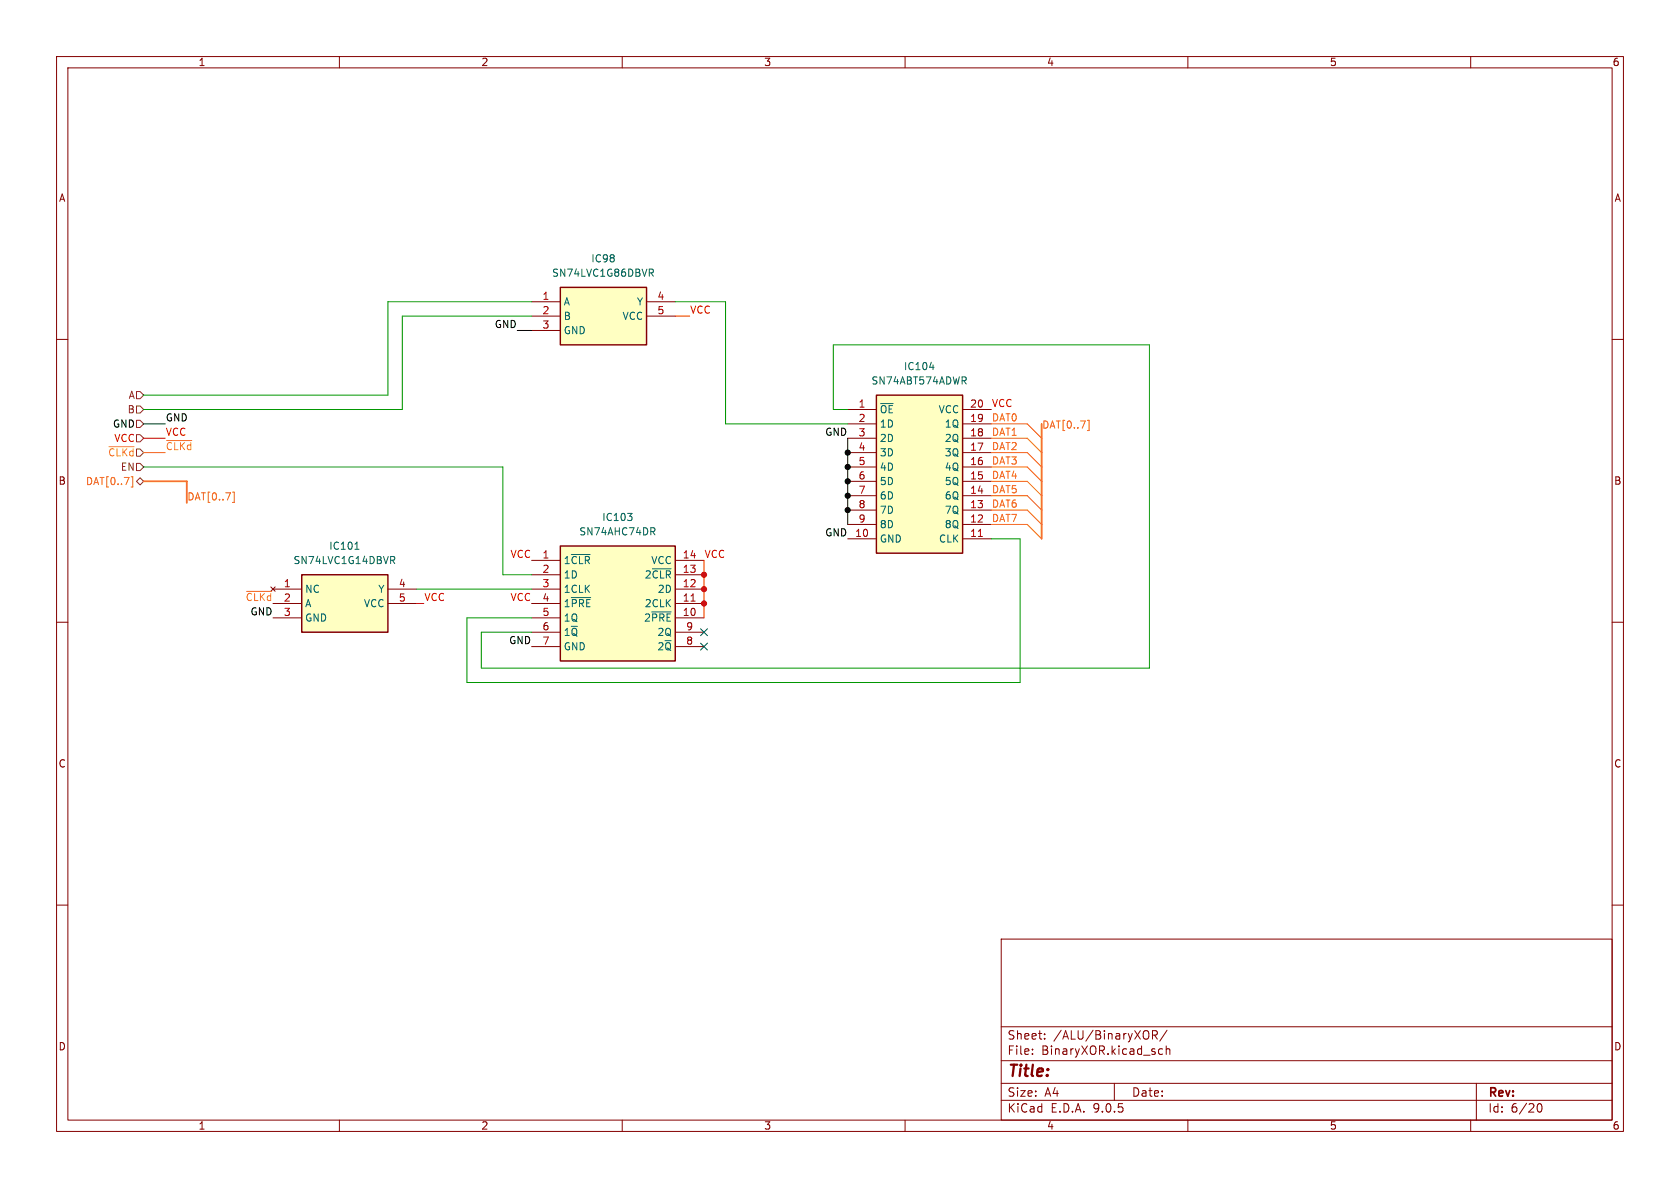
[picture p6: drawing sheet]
<svg xmlns="http://www.w3.org/2000/svg" width="297mm" height="210mm" viewBox="0 0 297 210" stroke-linecap="round" stroke-linejoin="round" font-family="sans-serif">
<defs><g id="words">
<text font-size="2.8" fill="#840000" x="178" y="190.9">Title:</text>
<g font-size="2.1" fill="#840000">
<text x="178" y="184">Sheet:</text>
<text x="186.2" y="184">/ALU/BinaryXOR/</text>
<text x="178" y="186.7">File:</text>
<text x="184.1" y="186.7">BinaryXOR.kicad_sch</text>
<text x="178" y="196.9">KiCad</text>
<text x="178" y="194.1">Size:</text>
<text x="184.7" y="194.1">A4</text>
<text x="185.7" y="196.9">E.D.A.</text>
<text x="193.3" y="196.9">9.0.5</text>
<text x="200" y="194.1">Date:</text>
<text x="263" y="194.3">Rev:</text>
<text x="263" y="196.9">Id:</text>
<text x="267.1" y="196.9">6/20</text>
</g>
<g font-size="1.8" fill="#840000">
<text x="35" y="11.9">1</text>
<text x="85" y="11.9">2</text>
<text x="135" y="11.9">3</text>
<text x="185" y="11.9">4</text>
<text x="235" y="11.9">5</text>
<text x="285" y="11.9">6</text>
<text x="10.3" y="35.9">A</text>
<text x="285.3" y="35.9">A</text>
<text x="10.3" y="85.9">B</text>
<text x="285.3" y="85.9">B</text>
<text x="10.3" y="135.9">C</text>
<text x="285.3" y="135.9">C</text>
<text x="10.3" y="185.9">D</text>
<text x="285.3" y="185.9">D</text>
<text x="35" y="199.9">1</text>
<text x="85" y="199.9">2</text>
<text x="135" y="199.9">3</text>
<text x="185" y="199.9">4</text>
<text x="235" y="199.9">5</text>
<text x="285" y="199.9">6</text>
</g>
<g font-size="1.8" fill="#006464">
<text x="104.4" y="46.6">IC98</text>
<text x="97.5" y="49.1">SN74LVC1G86DBVR</text>
<text x="99.6" y="54.2">A</text>
<text x="99.6" y="56.7">B</text>
<text x="99.6" y="59.3">GND</text>
<text x="110" y="56.7">VCC</text>
<text x="112.5" y="54.2">Y</text>
<text x="159.7" y="65.6">IC104</text>
<text x="154" y="68.2">SN74ABT574ADWR</text>
<text x="155.4" y="73.3">~{OE}</text>
<text x="155.4" y="75.8">1D</text>
<text x="165.8" y="73.3">VCC</text>
<text x="166.9" y="75.8">1Q</text>
<text x="155.4" y="78.3">2D</text>
<text x="155.4" y="80.9">3D</text>
<text x="155.4" y="83.4">4D</text>
<text x="166.9" y="78.3">2Q</text>
<text x="166.9" y="80.9">3Q</text>
<text x="166.9" y="83.4">4Q</text>
<text x="155.4" y="86">5D</text>
<text x="155.4" y="88.5">6D</text>
<text x="166.9" y="86">5Q</text>
<text x="166.9" y="88.5">6Q</text>
<text x="102.3" y="94.8">SN74AHC74DR</text>
<text x="106.4" y="92.3">IC103</text>
<text x="155.4" y="91">7D</text>
<text x="155.4" y="93.6">8D</text>
<text x="166.9" y="91">7Q</text>
<text x="166.9" y="93.6">8Q</text>
<text x="51.8" y="99.9">SN74LVC1G14DBVR</text>
<text x="58.1" y="97.4">IC101</text>
<text x="99.6" y="99.9">1~{CLR}</text>
<text x="115" y="99.9">VCC</text>
<text x="155.4" y="96.1">GND</text>
<text x="165.9" y="96.1">CLK</text>
<text x="53.8" y="105">NC</text>
<text x="53.8" y="107.5">A</text>
<text x="64.2" y="107.5">VCC</text>
<text x="66.8" y="105">Y</text>
<text x="99.6" y="102.5">1D</text>
<text x="99.6" y="105">1CLK</text>
<text x="99.6" y="107.5">1~{PRE}</text>
<text x="113.9" y="102.5">2~{CLR}</text>
<text x="113.9" y="107.5">2CLK</text>
<text x="116.2" y="105">2D</text>
<text x="53.8" y="110.1">GND</text>
<text x="99.6" y="110.1">1Q</text>
<text x="99.6" y="112.6">1~{Q}</text>
<text x="113.8" y="110.1">2~{PRE}</text>
<text x="116.1" y="112.6">2Q</text>
<text x="99.6" y="115.2">GND</text>
<text x="116.1" y="115.2">2~{Q}</text>
</g>
<g font-size="1.8" fill="#a90000">
<text x="95.8" y="53.1">1</text>
<text x="116.1" y="53.1">4</text>
<text x="95.8" y="55.6">2</text>
<text x="95.8" y="58.2">3</text>
<text x="116.1" y="55.6">5</text>
<text x="151.7" y="72.1">1</text>
<text x="151.7" y="74.7">2</text>
<text x="151.7" y="77.2">3</text>
<text x="171.4" y="72.1">20</text>
<text x="171.4" y="74.7">19</text>
<text x="171.4" y="77.2">18</text>
<text x="151.7" y="79.8">4</text>
<text x="151.7" y="82.3">5</text>
<text x="171.4" y="79.8">17</text>
<text x="171.4" y="82.3">16</text>
<text x="151.7" y="84.8">6</text>
<text x="151.7" y="87.4">7</text>
<text x="151.7" y="89.9">8</text>
<text x="171.4" y="84.8">15</text>
<text x="171.4" y="87.4">14</text>
<text x="171.4" y="89.9">13</text>
<text x="151.1" y="95">10</text>
<text x="151.7" y="92.5">9</text>
<text x="171.4" y="92.5">12</text>
<text x="171.4" y="95">11</text>
<text x="95.8" y="98.8">1</text>
<text x="95.8" y="101.3">2</text>
<text x="120.6" y="98.8">14</text>
<text x="120.6" y="101.3">13</text>
<text x="50.1" y="103.9">1</text>
<text x="70.4" y="103.9">4</text>
<text x="70.4" y="106.4">5</text>
<text x="95.8" y="103.9">3</text>
<text x="95.8" y="106.4">4</text>
<text x="120.6" y="103.9">12</text>
<text x="120.6" y="106.4">11</text>
<text x="50.1" y="109">3</text>
<text x="95.8" y="109">5</text>
<text x="95.8" y="111.5">6</text>
<text x="120.6" y="109">10</text>
<text x="121.2" y="111.5">9</text>
<text x="95.8" y="114">7</text>
<text x="121.2" y="114">8</text>
</g>
<g font-size="1.8">
<text x="87.4" y="58.1">GND</text>
<text x="19.9" y="75.8">GND</text>
<text x="29.2" y="74.6">GND</text>
<text x="145.8" y="77.1">GND</text>
<text x="145.8" y="94.9">GND</text>
<text x="44.2" y="108.9">GND</text>
<text x="89.9" y="114">GND</text>
</g>
<g font-size="1.8" fill="#ff0007">
<text x="121.9" y="55.5">VCC</text>
<text x="29.2" y="77.1">VCC</text>
<text x="175.3" y="72">VCC</text>
<text x="20.1" y="78.3">VCC</text>
<text x="90.1" y="98.7">VCC</text>
<text x="124.5" y="98.7">VCC</text>
<text x="74.9" y="106.3">VCC</text>
<text x="90.1" y="106.3">VCC</text>
</g>
<g font-size="1.8" fill="#725600">
<text x="22.6" y="70.7">A</text>
<text x="22.5" y="73.3">B</text>
<text x="19" y="80.9">~{CLKd}</text>
<text x="21.3" y="83.4">EN</text>
</g>
<g font-size="1.8" fill="#ff6400">
<text x="175.3" y="77.1">DAT1</text>
<text x="175.3" y="74.6">DAT0</text>
<text x="184.1" y="75.9">DAT[0..7]</text>
<text x="175.3" y="79.7">DAT2</text>
<text x="175.3" y="82.2">DAT3</text>
<text x="15.1" y="86">DAT[0..7]</text>
<text x="33" y="88.6">DAT[0..7]</text>
<text x="175.3" y="89.8">DAT6</text>
<text x="175.3" y="84.7">DAT4</text>
<text x="175.3" y="87.3">DAT5</text>
<text x="175.3" y="92.4">DAT7</text>
</g>
<g font-size="1.8" fill="#ffba00">
<text x="29.2" y="79.7">~{CLKd}</text>
<text x="43.3" y="106.3">~{CLKd}2</text>
</g>
</g></defs>
<g fill="none" stroke="#840000" stroke-width=".18">
<path d="M10 10h277v190h-277zM12 12h273v186h-273zM60 10v2M110 10v2M160 10v2M210 10v2M260 10v2M10 60h2M285 60h2M10 110h2M285 110h2M10 160h2"/>
<path d="M177 166h108v32h-108zM285 160h2M60 198v2M110 198v2M160 198v2M177 194.5h108M177 191.5h108M177 187.5h108M177 181.5h108M182.5 186.3v.1M182.5 185.5v.1M184.7 183.6v.1"/>
<path d="M184.7 182.8v.1M197 191.5v3M203.7 183l.8-.1 .1-.2-.1-.4-.2-.1h-.6v1.5M204.1 183l.5 .7M205 186.3h.5M205 185.5h.5M206.2 185.5l.2-.1 .3 .1 .1 .9M206.2 184.9v1.5M206.3 182.1l-1.3 2M210 198v2M260 198v2M261 191.5v6.5"/>
<path d="M271.7 195.7l.2-.5 .2-.1a.81 .81 0 0 1 .6 .6 .81 .81 0 0 1-.3 .8h-.4l-.3-.5"/>
</g>
<path d="M99.1 50.8h15.2v10.2h-15.2z" fill="#ffffc2"/>
<path d="M99.1 50.8h15.2v10.2h-15.2z" fill="none" stroke="#840000" stroke-width=".25"/>
<path d="M94 53.3h5.1M94 55.9h5.1M94 58.4h5.1M114.3 53.3h5.1M114.3 55.9h5.1" fill="none" stroke="#840000" stroke-width=".18"/>
<path d="M114.8 47.6h.5l.2 .2-.1 .4h-.6M115.1 48.2l.4 .6" fill="none" stroke="#006464" stroke-width=".18"/>
<path d="M53.3 101.6h15.3v10.2h-15.3z" fill="#ffffc2"/>
<path d="M53.3 101.6h15.3v10.2h-15.3z" fill="none" stroke="#840000" stroke-width=".25"/>
<path d="M47.9 103.8l.7 .7M48.3 104.1h5M48.3 106.7h5M48.3 109.2h5M48.6 103.8l-.7 .7M68.6 104.1h5.1M68.6 106.7h5.1" fill="none" stroke="#840000" stroke-width=".18"/>
<path d="M62.7 97.1h.8M63 96l.1-.2v1.3M69.1 98.4h.4l.3 .2-.1 .4h-.6M69.4 99l.4 .6" fill="none" stroke="#006464" stroke-width=".18"/>
<path d="M154.9 69.9h15.3v27.9h-15.3z" fill="#ffffc2"/>
<path d="M154.9 69.9h15.3v27.9h-15.3z" fill="none" stroke="#840000" stroke-width=".25"/>
<g fill="none" stroke="#840000" stroke-width=".18">
<path d="M149.9 72.4h5M149.9 74.9h5M149.9 77.5h5M170.2 72.4h5.1M170.2 74.9h5.1M170.2 77.5h5.1M149.9 80h5M149.9 82.6h5M149.9 85.1h5M149.9 87.6h5M149.9 90.2h5M149.9 92.7h5"/>
<path d="M149.9 95.3h5M170.2 80h5.1M170.2 82.6h5.1M170.2 85.1h5.1M170.2 87.6h5.1M170.2 90.2h5.1M170.2 92.7h5.1M170.2 95.3h5.1"/>
</g>
<path d="M173 94.8h.7" fill="none" stroke="#a90000" stroke-width=".18"/>
<path d="M164.3 64.9h.8M170.4 67.3l.4 .6M170.7 66.7l.1 .2-.1 .3" fill="none" stroke="#006464" stroke-width=".18"/>
<path d="M99.1 96.5h20.3v20.3h-20.3z" fill="#ffffc2"/>
<path d="M99.1 96.5h20.3v20.3h-20.3z" fill="none" stroke="#840000" stroke-width=".25"/>
<g fill="none" stroke="#840000" stroke-width=".18">
<path d="M94 99.1h5.1M119.4 99.1h5.1M94 101.6h5.1M94 104.1h5.1M94 106.7h5.1M94 109.2h5.1M94 111.8h5.1M94 114.3h5.1M119.4 101.6h5.1M119.4 104.1h5.1M119.4 106.7h5.1M119.4 109.2h5.1"/>
<path d="M119.4 111.8h5.1M119.4 114.3h5.1"/>
</g>
<path d="M101 98h3.3M110.9 90.7h.8l-.4 .5M111.6 91.3l.1 .2-.1 .5M115.4 94l.4 .6M115.5 93.3l.3 .2-.1 .3-.2 .2M101 105.6h3.4M115.2 108.2h3.4M115.3 100.6h3.3" fill="none" stroke="#006464" stroke-width=".18"/>
<path d="M122.2 106.3h.7" fill="none" stroke="#a90000" stroke-width=".18"/>
<path d="M24.1 76.8h.7l.6 .7-.6 .6h-.7zM24.1 74.3h.7l.6 .6-.6 .7h-.7zM24.1 69.2h.7l.6 .7-.6 .6h-.7zM24.1 71.8h.7l.6 .6-.6 .6h-.7zM24.1 81.9h.7l.6 .7-.6 .6h-.7zM24.1 85.1l.7-.6 .6 .6-.6 .6z" fill="none" stroke="#725600" stroke-width=".18"/>
<path d="M19.2 79h4.5M29.4 77.9h4.5M25.4 80h3.8M43.6 104.5h4.4" fill="none" stroke="#ffba00" stroke-width=".18"/>
<path d="M175.3 74.9h6.3l2.5 2.6M175.3 77.5h6.3l2.5 2.5M192.2 74.3h.3v1.8h-.3M23.2 84.3h.3v1.8h-.3M41.1 87h.3v1.8h-.3M175.3 80h6.3l2.5 2.6M175.3 85.1h6.3l2.5 2.5M175.3 82.6h6.3l2.5 2.5M175.3 92.7h6.3l2.5 2.6M175.3 90.2h6.3l2.5 2.5M175.3 87.6h6.3l2.5 2.6" fill="none" stroke="#ff6400" stroke-width=".18"/>
<path d="M184.1 74.9v20.4M25.4 85.1h7.6v3.8" fill="none" stroke="#ff6400" stroke-width=".3"/>
<path d="M94 55.9h-22.9v16.5h-45.7M94 53.3h-25.4v16.6h-43.2M119.4 53.3h8.9v21.6h21.6M149.9 72.4h-2.6v-11.4h55.9v57.1h-118.1v-6.3h8.9M25.4 82.6h63.5v19h5.1M175.3 95.3h5v25.4h-97.8v-11.5h11.5M73.7 104.1h20.3" fill="none" stroke="#009600" stroke-width=".18"/>
<path d="M91.4 58.4h2.6M25.4 74.9h3.8M149.9 77.5v15.2" fill="none" stroke="#000" stroke-width=".18"/>
<path d="M119.4 55.9h2.5M25.4 77.5h3.8M124.5 99.1v10.1M73.7 106.7h1.2" fill="none" stroke="#ff0007" stroke-width=".18"/>
<path d="M123.9 111.2l1.2 1.2M123.9 113.7l1.2 1.2M125.1 111.2l-1.2 1.2M125.1 113.7l-1.2 1.2" fill="none" stroke="#000084" stroke-width=".18"/>
<g fill="#ff0007" stroke="#ff0007" stroke-width=".18">
<circle cx="124.5" cy="101.6" r=".46"/>
<circle cx="124.5" cy="106.7" r=".46"/>
<circle cx="124.5" cy="104.1" r=".46"/>
</g>
<g fill="#000" stroke="#000" stroke-width=".18">
<circle cx="149.9" cy="85.1" r=".46"/>
<circle cx="149.9" cy="90.2" r=".46"/>
<circle cx="149.9" cy="87.6" r=".46"/>
<circle cx="149.9" cy="82.6" r=".46"/>
<circle cx="149.9" cy="80" r=".46"/>
</g>
<use href="#words"/>
</svg>
